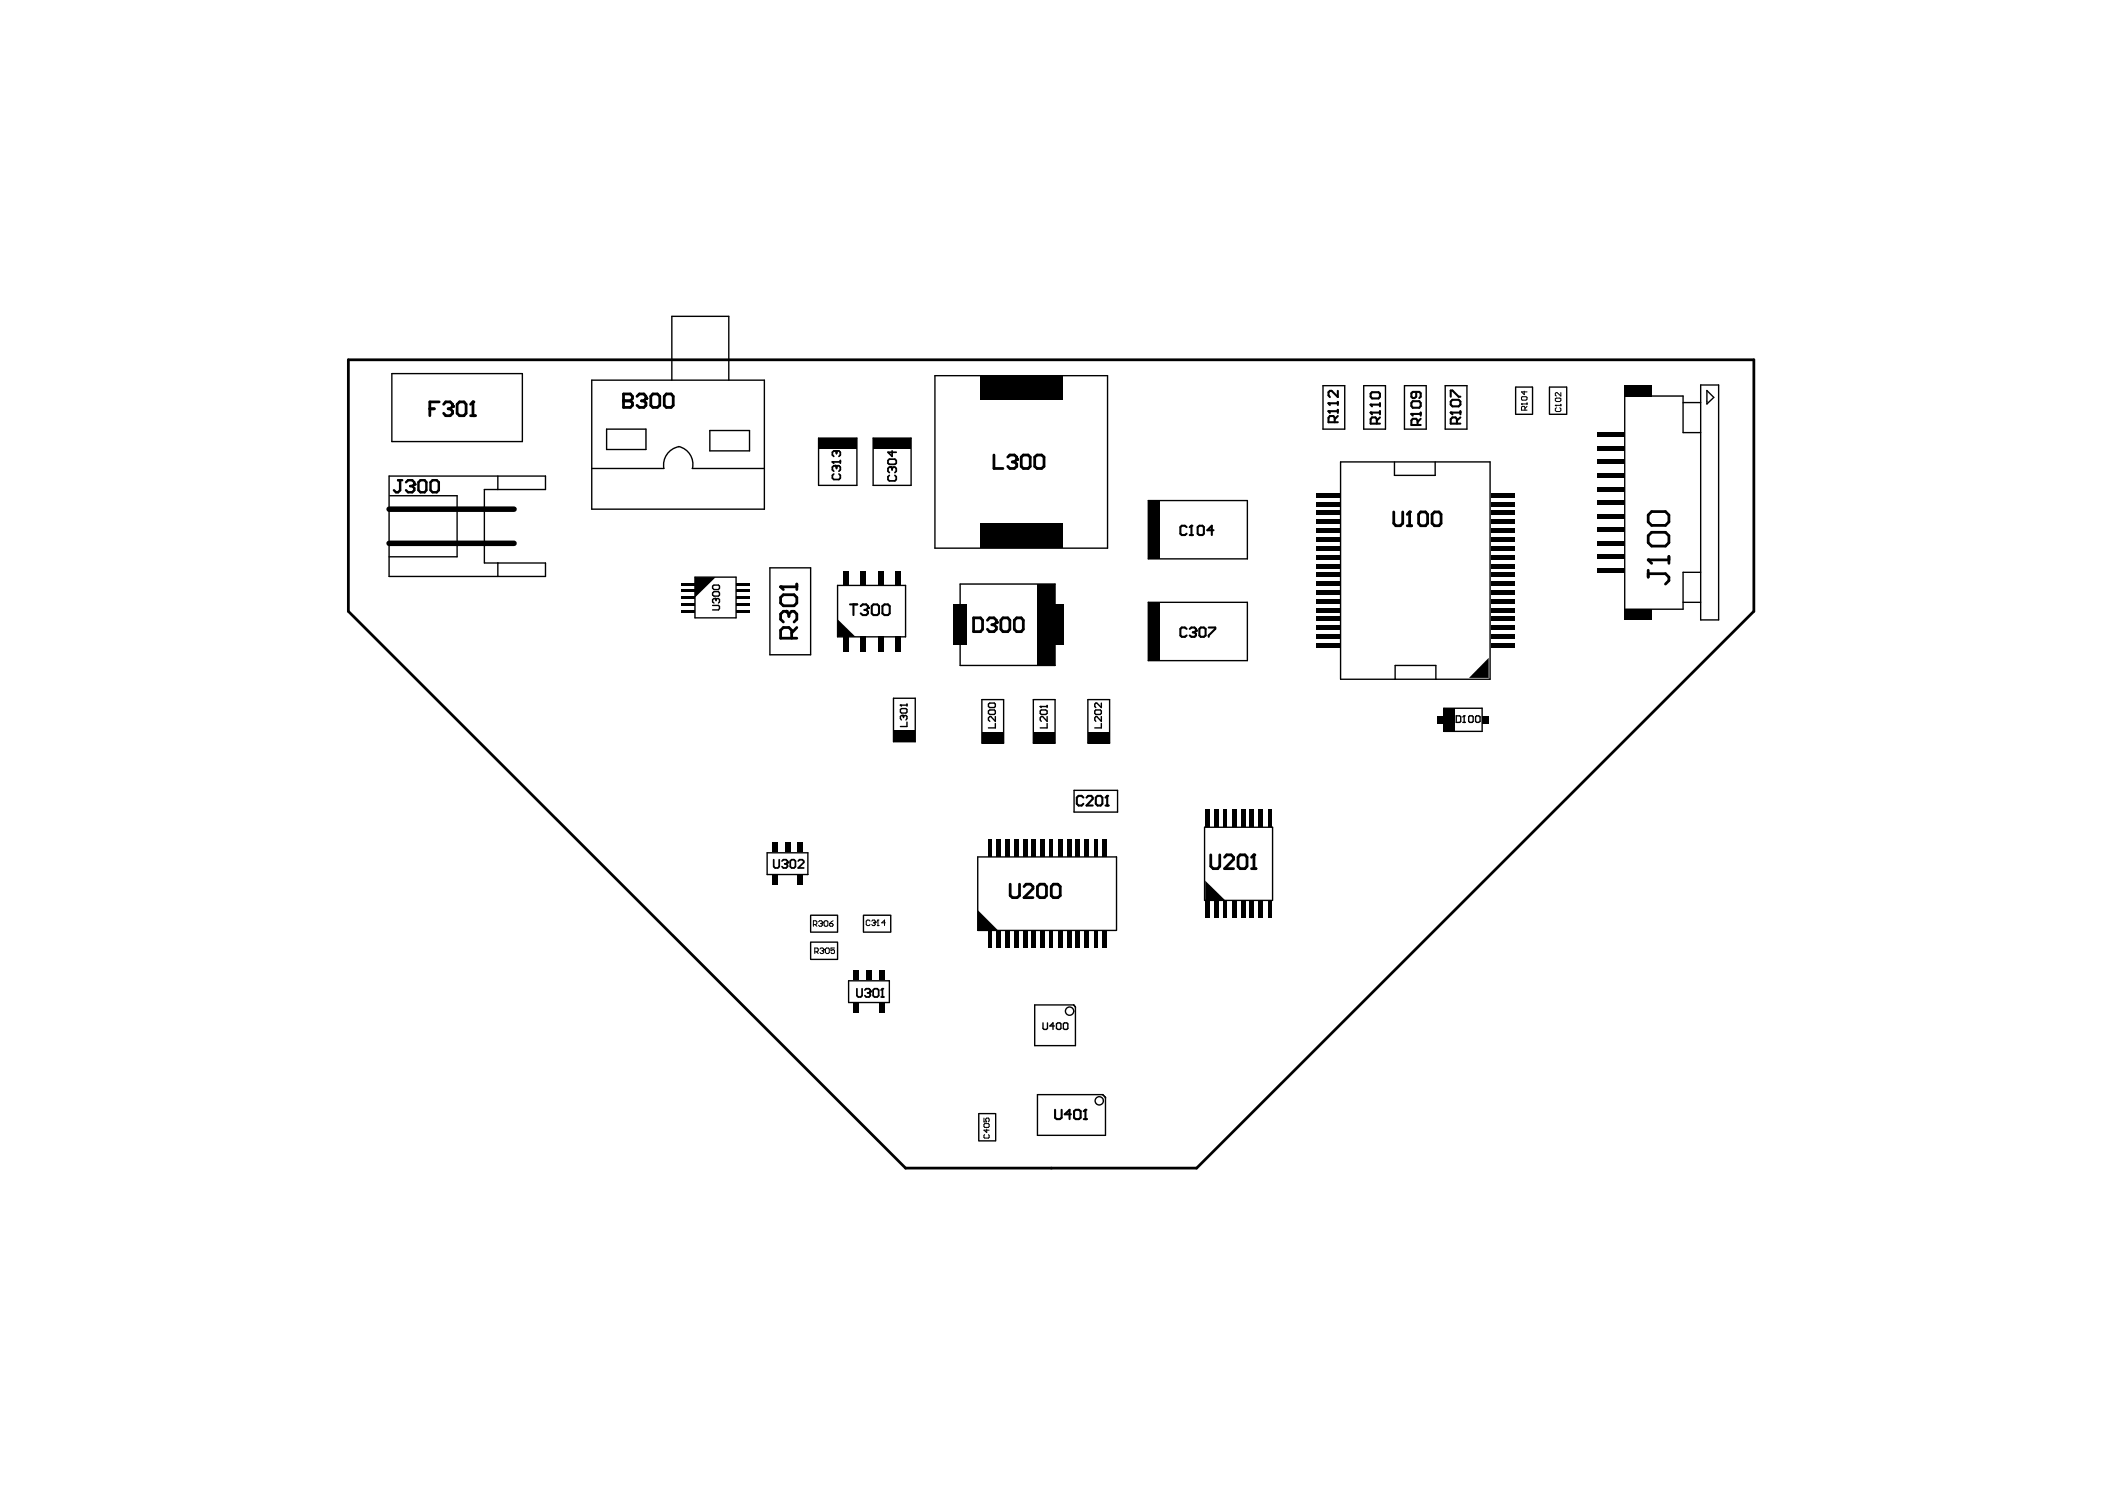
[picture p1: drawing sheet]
<svg xmlns="http://www.w3.org/2000/svg" width="297mm" height="210mm" viewBox="0 0 297 210" stroke-linecap="round" stroke-linejoin="round" font-family="sans-serif">
<g fill="none" stroke="#000" stroke-width=".39">
<path d="M49.2 50.8h198.3v35.4l-78.6 78.6h-41.1l-78.6-78.6zM60.7 57.7h.6M62 56.7h-1.3v1.9M62.6 57l.3-.3h.6l.4 .3v.3l-.4 .4M63.2 57.7h.3M63.5 57.7l.4 .3v.3l-.4 .3h-.6l-.3-.3M64.5 57l.3-.3h.7l.3 .3v1.3l-.3 .3h-.7l-.3-.3zM66.4 58.6h.7M66.4 57l.3-.3v1.9M88 55.6h1l.3 .3v.3l-.3 .3 .3 .3v.4l-.3 .3h-1zM88 56.5h1M89.9 55.9l.3-.3h.7l.3 .3v.3l-.3 .3"/>
<path d="M90.5 56.5h.4M90.9 56.5l.3 .3v.4l-.3 .3h-.7l-.3-.3M92.1 55.6h.7l.3 .3v1.3l-.3 .3h-.7l-.3-.3v-1.3zM94 55.6h.7l.3 .3v1.3l-.3 .3h-.7l-.3-.3v-1.3zM140.3 64.2v1.9h1.2M142.2 64.5l.3-.3h.6l.4 .3v.3l-.4 .4M142.8 65.2h.3M143.1 65.2l.4 .3v.3l-.4 .3h-.6l-.3-.3M144.1 64.5l.3-.3h.7l.3 .3v1.3l-.3 .3h-.7l-.3-.3zM146 64.5l.3-.3h.7l.3 .3v1.3l-.3 .3h-.7l-.3-.3zM196.7 72.2v1.6l.3 .4h.6l.3-.4v-1.6M198.6 74.2h.6"/>
<path d="M198.6 72.6l.3-.4v2M200.5 72.2h.7l.2 .4v1.2l-.2 .4h-.7l-.3-.4v-1.2zM202.1 72.6l.3-.4h.7l.2 .4v1.2l-.2 .4h-.7l-.3-.4zM232.6 72.7l.5-.5h1.9l.5 .5v.9l-.5 .5h-1.9l-.5-.5zM232.6 75.6l.5-.5h1.9l.5 .5v.9l-.5 .5h-1.9l-.5-.5zM235.5 78.5v1M235.5 79h-2.9l.5 .5M110.2 84.3l.3-.4h1.6l.3 .4v.8l-.3 .4h-1.6l-.3-.4zM111.3 86.6l-.4-.4h-.4l-.3 .4v.8l.3 .3M111.3 86.6l.4-.4h.4l.3 .4v.8l-.3 .3M111.3 86.6v.4M111.7 90v-1.1l-.4-.4h-.8l-.3 .4v1.1h2.2"/>
<path d="M112.4 88.5l-.7 .8M112.4 82.4v.8M112.4 82.8h-2.2l.3 .4M137.4 87.2h1l.3 .3v1.3l-.3 .3h-1zM139.3 87.5l.3-.3h.7l.3 .3v.3l-.3 .3M140 88.1h.3M140.3 88.1l.3 .4v.3l-.3 .3h-.7l-.3-.3M141.5 87.2h.7l.3 .3v1.3l-.3 .3h-.7l-.3-.3v-1.3zM143.1 87.5l.4-.3h.6l.3 .3v1.3l-.3 .3h-.6l-.4-.3zM232.6 80.4v1M232.6 80.9h2.4l.5 .5v.5l-.5 .5M142.5 124.7v1.6l.4 .3h.6l.4-.3v-1.6"/>
<path d="M144.5 125.1l.3-.4h.6l.4 .4v.3l-1.3 1.2h1.3M146.4 125.1l.3-.4h.7l.3 .4v1.2l-.3 .3h-.7l-.3-.3zM148.6 124.7h.7l.3 .4v1.2l-.3 .3h-.7l-.3-.3v-1.2zM170.9 120.6v1.6l.3 .3h.6l.3-.3v-1.6M172.8 120.9l.3-.3h.6l.4 .3v.3l-1.3 1.3h1.3M175 120.6h.7l.3 .3v1.3l-.3 .3h-.7l-.3-.3v-1.3zM176.6 122.5h.6M176.6 120.9l.3-.3v1.9"/>
</g>
<g fill="#000">
<path d="M98.1 81.4h2.9l-2.9 2.9zM118.2 87.4l2.5 2.4h-2.5zM210.1 92.8v2.9l-.1-.1h-2.7zM139.4 118.4h.5v2.5h-.5zM140.6 118.4h.6v2.5h-.6zM141.9 118.4h.6v2.5h-.6zM143.1 118.4h.6v2.5h-.6zM144.4 118.4h.5v2.5h-.5zM145.6 118.4h.6v2.5h-.6zM146.8 118.4h.6v2.5h-.6zM148.1 118.4h.5v2.5h-.5zM149.3 118.4h.6v2.5h-.6z"/>
<path d="M150.6 118.4h.6v2.5h-.6zM151.8 118.4h.6v2.5h-.6zM153.1 118.4h.6v2.5h-.6zM154.3 118.4h.6v2.5h-.6zM155.6 118.4h.5v2.5h-.5zM170.1 114.2h.6v2.5h-.6zM171.4 114.2h.6v2.5h-.6zM172.7 114.2h.5v2.5h-.5zM173.9 114.2h.6v2.5h-.6zM175.1 114.2h.6v2.5h-.6zM176.4 114.2h.5v2.5h-.5zM177.6 114.2h.6v2.5h-.6z"/>
<path d="M178.9 114.2h.5v2.5h-.5zM108.9 123.5h.8v1.3h-.8zM108.9 118.9h.8v1.3h-.8zM110.7 118.9h.8v1.3h-.8zM112.5 123.5h.8v1.3h-.8zM112.5 118.9h.8v1.3h-.8zM120.4 136.9h.8v1.4h-.8zM122.2 136.9h.8v1.4h-.8zM124.1 136.9h.7v1.4h-.7zM138 128.4l2.8 2.8h-2.8zM139.4 131.2h.5v2.5h-.5zM140.6 131.2h.6v2.5h-.6z"/>
<path d="M141.9 131.2h.6v2.5h-.6zM143.1 131.2h.6v2.5h-.6zM144.4 131.2h.5v2.5h-.5zM145.6 131.2h.6v2.5h-.6zM146.8 131.2h.6v2.5h-.6zM148.1 131.2h.5v2.5h-.5zM149.3 131.2h.6v2.5h-.6zM150.6 131.2h.6v2.5h-.6zM151.8 131.2h.6v2.5h-.6zM153.1 131.2h.6v2.5h-.6zM154.3 131.2h.6v2.5h-.6zM155.6 131.2h.5v2.5h-.5z"/>
<path d="M170.1 124.2l2.8 2.8h-2.9l.1-.1zM170.1 127h.6v2.5h-.6zM171.4 127h.6v2.5h-.6zM172.7 127h.5v2.5h-.5zM173.9 127h.6v2.5h-.6zM175.1 127h.6v2.5h-.6zM176.4 127h.5v2.5h-.5zM177.6 127h.6v2.5h-.6zM178.9 127h.5v2.5h-.5zM120.4 141.5h.8v1.3h-.8zM124.1 141.5h.7v1.3h-.7z"/>
<circle cx="63.9" cy="57.3" r=".19"/>
<circle cx="66.7" cy="56.7" r=".19"/>
<circle cx="88" cy="56.5" r=".19"/>
<circle cx="91.2" cy="56.2" r=".19"/>
<circle cx="58.5" cy="68.3" r=".17"/>
<circle cx="143.5" cy="64.8" r=".19"/>
<circle cx="198.9" cy="72.2" r=".19"/>
<circle cx="232.6" cy="79" r=".19"/>
<circle cx="110.2" cy="82.8" r=".19"/>
<circle cx="110.9" cy="86.2" r=".19"/>
<circle cx="140.6" cy="87.8" r=".19"/>
<circle cx="176.9" cy="120.6" r=".19"/>
</g>
<g fill="none" stroke="#000" stroke-width=".19">
<path d="M55.3 52.7h18.4v9.6h-18.4zM83.5 53.6h24.4v18.2h-24.4zM94.8 53.6v-9h8v9M131.9 53h24.4v24.3h-24.4zM186.7 54.4h3.1v6.1h-3.1zM192.4 54.4h3.1v6.1h-3.1zM198.2 54.4h3.1v6.1h-3.1zM203.9 54.4h3.1v6.1h-3.1zM213.9 54.6v3.8M213.9 58.4h2.3M213.9 54.6h2.3M216.3 54.6v3.8"/>
<path d="M218.6 54.6v3.8M218.7 58.4h2.3M218.7 54.6h2.3M221.1 54.6v3.8M237.5 56.8h2.5M240 54.3h2.5v33.1h-2.5zM240.9 55.1l.9 1-.9 .9zM54.9 67.2h22.1v1.9h-8.6v10.3h8.6v1.9h-22.1zM55 69.9h9.5v8.6h-9.6M70.3 67.2v1.9M70.3 79.4v1.9M83.5 66.1h10.2"/>
<path d="M85.6 60.5h5.6v2.9h-5.6zM95.8 63a2.58 2.58 0 0 1 1.9 3.1M95.8 63a2.63 2.63 0 0 0-2.1 3.1M97.7 66.1h10.2M100.2 60.7h5.6v2.9h-5.6zM115.5 61.8h5.4v6.7h-5.4zM123.2 61.8h5.4v6.7h-5.4zM162 70.6h14v8.2h-14zM189.2 65.2h21.1v30.6h-21.1zM196.8 65.2v1.9h5.7v-1.9M240 61h-2.5v-5.1h-8.2v30h8.2v-5.2h2.5M98.1 81.4h5.8v5.8h-5.8z"/>
<path d="M100.6 85.4h.8l.1 .2v.2l-.1 .2h-.8M100.6 82.7l.1-.2h.7l.1 .2v.3l-.1 .2h-.7l-.1-.2zM100.6 83.7l.1-.2h.7l.1 .2v.2l-.1 .2h-.7l-.1-.2zM100.9 84.4h.1M100.9 84.4l-.3 .2v.3l.1 .2M100.9 84.4l.1 .2M101 84.6l.2-.2h.2l.1 .2v.3l-.1 .2M101 84.6v.1M108.6 80.1h5.8v12.3h-5.8zM118.2 82.6h9.6v7.2h-9.6zM126.1 98.5h3.1v6.1h-3.1zM127.1 99.5h.1"/>
<path d="M127.1 99.5h.9M127.1 99.5l.1 .1M128 99.3v.3M135.5 82.4h13.4v11.5h-13.4zM138.6 98.7h3v6.1h-3zM139.5 99.3l.2-.1h.6l.2 .1v.4l-.2 .1h-.6l-.2-.1zM145.8 98.7h3.1v6.1h-3.1zM146.8 99.7h.1M146.8 99.7h1M146.8 99.7l.1 .1M147.8 99.5v.3M153.5 98.7h3.1v6.1h-3.1z"/>
<path d="M155.4 99.2v.6l-.6-.6-.3 .1v.4l.1 .1M162 85h14v8.2h-14zM196.9 95.8v-1.9h5.7v1.9M203.7 99.9h5.4v3.3h-5.4zM237.5 85h2.5M127.1 100.1l.1-.1h.6l.2 .1v.3l-.2 .2h-.6l-.1-.2zM127.3 100.9h.1M127.3 100.9l-.2 .2v.3l.1 .2M127.3 100.9l.2 .2M127.5 101.1l.2-.2 .3 .2v.3l-.2 .2M127.5 101.1v.1M128 101.9v.6h-.9"/>
<path d="M139.5 100.3l.2-.1h.6l.2 .1v.3l-.2 .2h-.6l-.2-.2zM140.5 102v.7h-1M140.5 101.1v.7l-.7-.7h-.1l-.2 .2v.3l.2 .2M146.8 100.3l.1-.1h.7l.2 .1v.3l-.2 .2h-.7l-.1-.2zM147.8 102v.7h-1M147.8 101.1v.7l-.7-.7h-.2l-.1 .2v.3l.1 .2M151.6 111.5h6.1v3.1h-6.1zM154.5 100.3l.1-.1h.7l.1 .1v.3l-.1 .2h-.7l-.1-.2zM155.4 102v.7h-.9M155.4 101.1v.7l-.6-.7h-.2l-.1 .2v.3l.1 .2M205.5 101h.5l.1 .1v.7l-.1 .1h-.5zM206.4 101.9h.4"/>
<path d="M206.6 101h.1M206.6 101v.9M206.6 101l-.2 .1M207.2 101.1l.2-.1h.3l.2 .1v.7l-.2 .1h-.3l-.2-.1zM208.2 101.1l.2-.1h.3l.2 .1v.7l-.2 .1h-.3l-.2-.1zM108.3 120.3h5.7v3.1h-5.7zM114.4 129.2v2.2M114.4 133v2.3M114.4 135.3h3.8M114.4 131.5h3.8M114.4 132.9h3.8M114.4 129.1h3.8"/>
<path d="M118.2 129.2v2.2M118.2 133v2.3M119.7 138.4h5.8v3h-5.8zM121.8 129.2v2.2M121.8 131.5h3.9M121.8 129.1h3.9M125.7 129.2v2.2M157.6 131.2v-10.3h-19.6v10.3h19.6M179.6 127v-10.3h-9.6v10.3h9.6M138.1 157.1v3.8M138.2 157.1h2.3M140.5 157.1v3.8"/>
<path d="M146 141.8h5.5l.3 .3v5.4h-5.8zM146.4 154.4h9.2l.4 .4v5.4h-9.6zM147.2 144.3v.8l.1 .1h.4l.1-.1v-.8M148.8 144.7h-.6l.4-.4v.9M149.1 144.4l.2-.1h.3l.1 .1v.7l-.1 .1h-.3l-.2-.1zM150.1 144.4l.1-.1h.3l.2 .1v.7l-.2 .1h-.3l-.1-.1zM138.2 160.9h2.3"/>
<circle cx="150.9" cy="142.6" r=".58"/>
<circle cx="155.1" cy="155.3" r=".58"/>
</g>
<path d="M54.9 76.6h17.6M54.9 71.8h17.6" fill="none" stroke="#000" stroke-width=".78"/>
<g fill="#000">
<path d="M138.4 53h11.6v3.4h-11.6z" fill-rule="evenodd"/>
<path d="M229.3 54.3h3.8v1.6h-3.8z" fill-rule="evenodd"/>
<path d="M115.5 61.8h5.4v1.5h-5.4z" fill-rule="evenodd"/>
<path d="M123.2 61.8h5.4v1.5h-5.4z" fill-rule="evenodd"/>
<path d="M138.4 73.8h11.6v3.4h-11.6z" fill-rule="evenodd"/>
<path d="M162 70.6h1.6v8.2h-1.6z" fill-rule="evenodd"/>
<path d="M185.8 77h3.3v.7h-3.3z" fill-rule="evenodd"/>
<path d="M185.8 78.3h3.3v.6h-3.3z" fill-rule="evenodd"/>
<path d="M185.8 72h3.3v.7h-3.3z" fill-rule="evenodd"/>
<path d="M185.8 73.3h3.3v.7h-3.3z" fill-rule="evenodd"/>
<path d="M185.8 74.5h3.3v.7h-3.3z" fill-rule="evenodd"/>
<path d="M185.8 69.5h3.3v.7h-3.3z" fill-rule="evenodd"/>
<path d="M185.8 70.8h3.3v.7h-3.3z" fill-rule="evenodd"/>
<path d="M185.8 75.8h3.3v.7h-3.3z" fill-rule="evenodd"/>
<path d="M210.5 78.3h3.2v.6h-3.2z" fill-rule="evenodd"/>
<path d="M210.5 77h3.2v.7h-3.2z" fill-rule="evenodd"/>
<path d="M210.5 74.5h3.2v.7h-3.2z" fill-rule="evenodd"/>
<path d="M210.5 73.3h3.2v.7h-3.2z" fill-rule="evenodd"/>
<path d="M210.5 72h3.2v.7h-3.2z" fill-rule="evenodd"/>
<path d="M210.5 70.8h3.2v.7h-3.2z" fill-rule="evenodd"/>
<path d="M210.5 69.5h3.2v.7h-3.2z" fill-rule="evenodd"/>
<path d="M210.5 75.8h3.2v.7h-3.2z" fill-rule="evenodd"/>
<path d="M225.4 76.4h3.9v.5h-3.9z" fill-rule="evenodd"/>
<path d="M225.4 78.3h3.9v.5h-3.9z" fill-rule="evenodd"/>
<path d="M225.4 72.5h3.9v.6h-3.9z" fill-rule="evenodd"/>
<path d="M225.4 74.4h3.9v.6h-3.9z" fill-rule="evenodd"/>
<path d="M225.4 68.7h3.9v.6h-3.9z" fill-rule="evenodd"/>
<path d="M225.4 70.6h3.9v.6h-3.9z" fill-rule="evenodd"/>
<path d="M225.4 64.8h3.9v.7h-3.9z" fill-rule="evenodd"/>
<path d="M225.4 66.8h3.9v.5h-3.9z" fill-rule="evenodd"/>
<path d="M225.4 61h3.9v.6h-3.9z" fill-rule="evenodd"/>
<path d="M225.4 62.9h3.9v.7h-3.9z" fill-rule="evenodd"/>
<path d="M96.2 86h1.9v.4h-1.9z" fill-rule="evenodd"/>
<path d="M96.2 85.1h1.9v.4h-1.9z" fill-rule="evenodd"/>
<path d="M96.2 84.1h1.9v.4h-1.9z" fill-rule="evenodd"/>
<path d="M96.2 83.2h1.9v.4h-1.9z" fill-rule="evenodd"/>
<path d="M96.2 82.2h1.9v.4h-1.9z" fill-rule="evenodd"/>
<path d="M103.9 84.1h2v.4h-2z" fill-rule="evenodd"/>
<path d="M103.9 85.1h2v.4h-2z" fill-rule="evenodd"/>
<path d="M103.9 86h2v.4h-2z" fill-rule="evenodd"/>
<path d="M103.9 82.2h2v.4h-2z" fill-rule="evenodd"/>
<path d="M103.9 83.2h2v.4h-2z" fill-rule="evenodd"/>
<path d="M119 80.5h.7v2.1h-.7z" fill-rule="evenodd"/>
<path d="M119 89.8h.7v2.2h-.7z" fill-rule="evenodd"/>
<path d="M121.4 80.5h.7v2.1h-.7z" fill-rule="evenodd"/>
<path d="M121.4 89.8h.7v2.2h-.7z" fill-rule="evenodd"/>
<path d="M123.9 80.5h.7v2.1h-.7z" fill-rule="evenodd"/>
<path d="M123.9 89.8h.7v2.2h-.7z" fill-rule="evenodd"/>
<path d="M126.3 80.5h.8v2.1h-.8z" fill-rule="evenodd"/>
<path d="M126.3 89.8h.8v2.2h-.8z" fill-rule="evenodd"/>
<path d="M134.5 85.3h1.9v5.7h-1.9z" fill-rule="evenodd"/>
<path d="M146.4 82.5h2.5v11.3h-2.5z" fill-rule="evenodd"/>
<path d="M148.2 85.3h1.9v5.7h-1.9z" fill-rule="evenodd"/>
<path d="M162 85h1.6v8.2h-1.6z" fill-rule="evenodd"/>
<path d="M185.8 88.2h3.3v.7h-3.3z" fill-rule="evenodd"/>
<path d="M185.8 89.5h3.3v.6h-3.3z" fill-rule="evenodd"/>
<path d="M185.8 90.7h3.3v.7h-3.3z" fill-rule="evenodd"/>
<path d="M185.8 84.5h3.3v.7h-3.3z" fill-rule="evenodd"/>
<path d="M185.8 85.7h3.3v.7h-3.3z" fill-rule="evenodd"/>
<path d="M185.8 80.7h3.3v.7h-3.3z" fill-rule="evenodd"/>
<path d="M185.8 82h3.3v.7h-3.3z" fill-rule="evenodd"/>
<path d="M185.8 87h3.3v.6h-3.3z" fill-rule="evenodd"/>
<path d="M185.8 79.5h3.3v.7h-3.3z" fill-rule="evenodd"/>
<path d="M185.8 83.3h3.3v.6h-3.3z" fill-rule="evenodd"/>
<path d="M203.7 99.9h1.6v3.3h-1.6z" fill-rule="evenodd"/>
<path d="M210.5 90.7h3.2v.7h-3.2z" fill-rule="evenodd"/>
<path d="M210.5 89.5h3.2v.6h-3.2z" fill-rule="evenodd"/>
<path d="M210.5 88.2h3.2v.7h-3.2z" fill-rule="evenodd"/>
<path d="M210.5 85.7h3.2v.7h-3.2z" fill-rule="evenodd"/>
<path d="M210.5 84.5h3.2v.7h-3.2z" fill-rule="evenodd"/>
<path d="M210.5 82h3.2v.7h-3.2z" fill-rule="evenodd"/>
<path d="M210.5 80.7h3.2v.7h-3.2z" fill-rule="evenodd"/>
<path d="M210.5 87h3.2v.6h-3.2z" fill-rule="evenodd"/>
<path d="M210.5 83.3h3.2v.6h-3.2z" fill-rule="evenodd"/>
<path d="M210.5 79.5h3.2v.7h-3.2z" fill-rule="evenodd"/>
<path d="M225.4 80.1h3.9v.7h-3.9z" fill-rule="evenodd"/>
<path d="M229.3 85.9h3.8v1.5h-3.8z" fill-rule="evenodd"/>
<path d="M126.1 103.1h3.1v1.5h-3.1z" fill-rule="evenodd"/>
<path d="M138.6 103.3h3v1.5h-3z" fill-rule="evenodd"/>
<path d="M145.8 103.3h3.1v1.5h-3.1z" fill-rule="evenodd"/>
<path d="M153.5 103.3h3.1v1.5h-3.1z" fill-rule="evenodd"/>
<path d="M202.8 101h.9v1.1h-.9z" fill-rule="evenodd"/>
<path d="M209.1 101h1v1.1h-1z" fill-rule="evenodd"/>
</g>
<g fill="none" stroke="#000" stroke-width=".15">
<path d="M214.7 57h.1M214.7 56.1l.1-.1h.5l.2 .1v.2l-.2 .1h-.5zM214.7 57h.8M214.7 57l.1 .1M215.1 55.2v.5l-.4-.4h.8M215.2 57.9l-.1-.6h-.3l-.1 .6h.8M215.5 57.3l-.3 .3M215.5 56.8v.3M219.5 57.2h.1M219.5 56.3l.1-.1h.5l.2 .1v.2l-.2 .1h-.5l-.1-.1zM219.5 57.2h.8M219.5 57.2l.1 .1"/>
<path d="M219.6 57.5l-.1 .2v.2l.1 .2h.5l.2-.2v-.2l-.2-.2M220.3 55.4v.5l-.6-.5-.2 .1v.3l.1 .1M220.3 57v.3M114.8 130.4h.3l.2-.1v-.3l-.2-.1h-.3v.8M115 134.3h.3l.2-.2v-.2l-.2-.2h-.3v.8M115 130.4l.3 .3M115.2 134.3l.3 .2M115.5 130l.2-.1h.2l.1 .3M115.7 133.9l.2-.2h.2l.1 .3M115.8 130.3h.1M115.9 130.3l.1 .1-.1 .3h-.2l-.2-.2M116 134.1h.1"/>
<path d="M116 130.2h.1M116 130.2l-.1 .1M116.1 134.1l.1 .2-.1 .2h-.2l-.2-.1M116.2 134h.1M116.2 134l-.1 .1M116.3 130l.1-.1h.3l.1 .1v.5l-.1 .2h-.3l-.1-.2zM116.5 133.9l.1-.2h.3l.1 .2v.5l-.1 .1h-.3l-.1-.1zM117.1 130.3h.4l.1 .1-.1 .3h-.3zM117.6 129.9l-.5 .4M117.8 133.7h-.5v.4l.2-.1h.2l.1 .1-.1 .4h-.3l-.1-.1M122.8 129.9l-.2-.1h-.2l-.2 .1v.5l.2 .2h.2l.2-.2M123 129.9l.2-.1h.2l.1 .3"/>
<path d="M123.3 130.2h.1M123.4 130.2l.1 .1-.1 .3h-.2l-.2-.2M123.5 130.1h.1M123.5 130.1l-.1 .1M123.8 130.6h.2M123.9 129.8h.1M123.9 129.8v.8M123.9 129.8l-.1 .1M124.9 130.2h-.5l.4-.4v.8M138.8 157.7v.6h.4l-.1-.3 .1-.3h.3l.1 .2-.1 .4M138.9 158.5h.6l.1 .1-.1 .4h-.6l-.1-.1zM139.2 159.3v.5l-.4-.4h.8"/>
<path d="M138.9 160.1l-.1 .1v.2l.1 .1h.6l.1-.1v-.2l-.1-.1"/>
</g>
<g fill="none" stroke="#000" stroke-width=".29">
<path d="M187.5 58h.1M187.5 56.9h.1M187.5 58h1.3M187.5 58l.2 .2M187.5 56.9h1.3M187.5 56.9l.2 .2M188.3 59.6v-.7l-.2-.2h-.4l-.2 .2v.7h1.3M188.8 55.1v.9l-.9-.9h-.2l-.2 .2v.5l.2 .2M188.8 58.7l-.5 .4M188.8 56.7v.4M188.8 57.8v.4M193.4 58.2h.1"/>
<path d="M193.4 57.1h.1M193.4 55.5l.2-.2h.9l.2 .2v.5l-.2 .2h-.9l-.2-.2zM193.4 58.2h1.3M193.4 58.2l.2 .2M193.4 57.1h1.3M193.4 57.1l.2 .2M194.3 59.8v-.7l-.2-.2h-.5l-.2 .2v.7h1.3M194.7 58.9l-.4 .4M194.7 56.9v.4M194.7 58v.4M199.2 58.4h.1M199.2 58.4h1.3"/>
<path d="M199.2 58.4l.2 .2M199.4 56.6h.9l.2 .2v.5l-.2 .2h-.9l-.2-.2v-.5zM199.8 55.3v.7l-.2 .2h-.2l-.2-.2v-.5l.2-.2h.9l.2 .2v.5l-.2 .2M200 60v-.7l-.2-.2h-.4l-.2 .2v.7h1.3M200.5 59.1l-.5 .4M200.5 58.2v.4M204.7 58.2h.1M204.7 58.2h1.4M204.7 56v-.9h.3l.8 .9h.3M204.7 56.6l.3-.2h.8l.3 .2v.5l-.3 .2h-.8l-.3-.2zM204.7 58.2l.3 .2M205.6 59.8v-.7l-.2-.2h-.4l-.3 .2v.7h1.4"/>
<path d="M206.1 58.9l-.5 .4M206.1 58v.4M167.4 74.4l-.2-.2h-.4l-.2 .2v.9l.2 .2h.4l.2-.2M167.9 75.5h.4M168.1 74.2h.1M168.1 74.2v1.3M168.1 74.2l-.2 .2M169 74.4l.2-.2h.5l.2 .2v.9l-.2 .2h-.5l-.2-.2zM171.2 74.8h-.8l.6-.6v1.3M119.9 85.3h1.1M120.4 85.3v1.5M121.5 85.5l.2-.2h.5l.3 .2v.2"/>
<path d="M122 86h.2M122.2 86l.3 .3v.2l-.3 .3h-.5l-.2-.3M122.5 85.7h.1M122.5 85.7l-.3 .3M123 85.5l.3-.2h.5l.2 .2v1l-.2 .3h-.5l-.3-.3zM124.5 85.5l.3-.2h.5l.2 .2v1l-.2 .3h-.5l-.3-.3zM167.4 88.7l-.2-.2h-.4l-.2 .2v.9l.2 .2h.4l.2-.2M167.9 88.7l.2-.2h.5l.2 .2v.3M168.3 89.2h.3M168.6 89.2l.2 .2v.2l-.2 .2h-.5l-.2-.2M168.8 89h.1M168.8 89l-.2 .2"/>
<path d="M169.2 88.7l.2-.2h.5l.2 .2v.9l-.2 .2h-.5l-.2-.2zM170.6 88.5h.9v.2l-.9 .9v.2M152.9 112.5l-.3-.2h-.4l-.2 .2v.9l.2 .2h.4l.3-.2M153.3 112.5l.3-.2h.4l.2 .2v.2l-.9 .9h.9M154.6 112.5l.3-.2h.4l.3 .2v.9l-.3 .2h-.4l-.3-.2zM156 113.6h.4M156.2 112.3h.1M156.2 112.3v1.3M156.2 112.3l-.2 .2M148.9 156.6v1.1l.2 .2h.5l.2-.2v-1.1M151.1 157.2h-.9l.7-.6v1.3M151.6 156.7l.2-.1h.4l.3 .1v1l-.3 .2h-.4l-.2-.2z"/>
<path d="M152.9 157.9h.5M153.2 156.6h.1M153.2 156.6v1.3M153.2 156.6l-.3 .1"/>
</g>
<g fill="none" stroke="#000" stroke-width=".24">
<path d="M117.5 65.2h.1M117.5 65.2h1.1M117.5 65.2l.2 .2M117.7 66.9l-.2 .2v.3l.2 .2h.7l.2-.2v-.3l-.2-.2M117.8 65.7h.1M117.8 63.6h.1M117.8 63.6h-.1l-.2 .2v.4l.2 .2M117.8 65.7h-.1l-.2 .2v.4l.2 .2M117.8 65.7l.2 .2M117.8 63.6l.2 .2M118 63.8l.2-.2h.2l.2 .2v.4l-.2 .2M118 65.9l.2-.2h.2l.2 .2v.4l-.2 .2"/>
<path d="M118 63.8v.2M118 65.9v.2M118.6 65v.4M125.3 65l.2-.2h.8l.2 .2v.4l-.2 .1h-.8l-.2-.1zM125.5 67.1l-.2 .2v.3l.2 .2h.8l.2-.2v-.3l-.2-.2M125.7 65.9h.1M125.7 65.9h-.2l-.2 .2v.4l.2 .2M125.7 65.9l.2 .2M125.9 66.1l.2-.2h.2l.2 .2v.4l-.2 .2M125.9 63.6v.8l-.6-.6h1.2M125.9 66.1v.2M109.2 121.3v.9l.2 .2h.4l.2-.2v-.9"/>
<path d="M110.3 121.5l.2-.2h.4l.2 .2v.2M110.7 121.9h.2M110.9 121.9l.2 .2v.1l-.2 .2h-.4l-.2-.2M111.1 121.7h.1M111.1 121.7l-.2 .2M111.5 121.5l.2-.2h.4l.1 .2v.7l-.1 .2h-.4l-.2-.2zM112.6 121.5l.2-.2h.4l.2 .2v.2l-.8 .7h.8M120.9 139.5v.9l.2 .2h.4l.1-.2v-.9M122 139.7l.2-.2h.4l.2 .2v.2M122.8 139.9h.1M122.8 139.9l-.2 .2M123.2 139.7l.2-.2h.4l.2 .2v.7l-.2 .2h-.4l-.2-.2z"/>
<path d="M124.5 139.5h.1M124.5 139.5v1.1M124.5 139.5l-.2 .2M122.4 140.1h.2M122.6 140.1l.2 .2v.1l-.2 .2h-.4l-.2-.2M124.3 140.6h.4"/>
</g>
<path d="M56.2 67.7h.6M56.5 67.7v1.5l-.3 .2h-.3l-.3-.2M57.3 68l.3-.3h.6l.3 .3v.3l-.3 .3M57.9 68.6h.3M58.2 68.6l.3 .3v.3l-.3 .2h-.6l-.3-.2M59 68l.3-.3h.6l.3 .3v1.2l-.3 .2h-.6l-.3-.2zM60.8 68l.2-.3h.6l.3 .3v1.2l-.3 .2h-.6l-.2-.2z" fill="none" stroke="#000" stroke-width=".34"/>
</svg>
